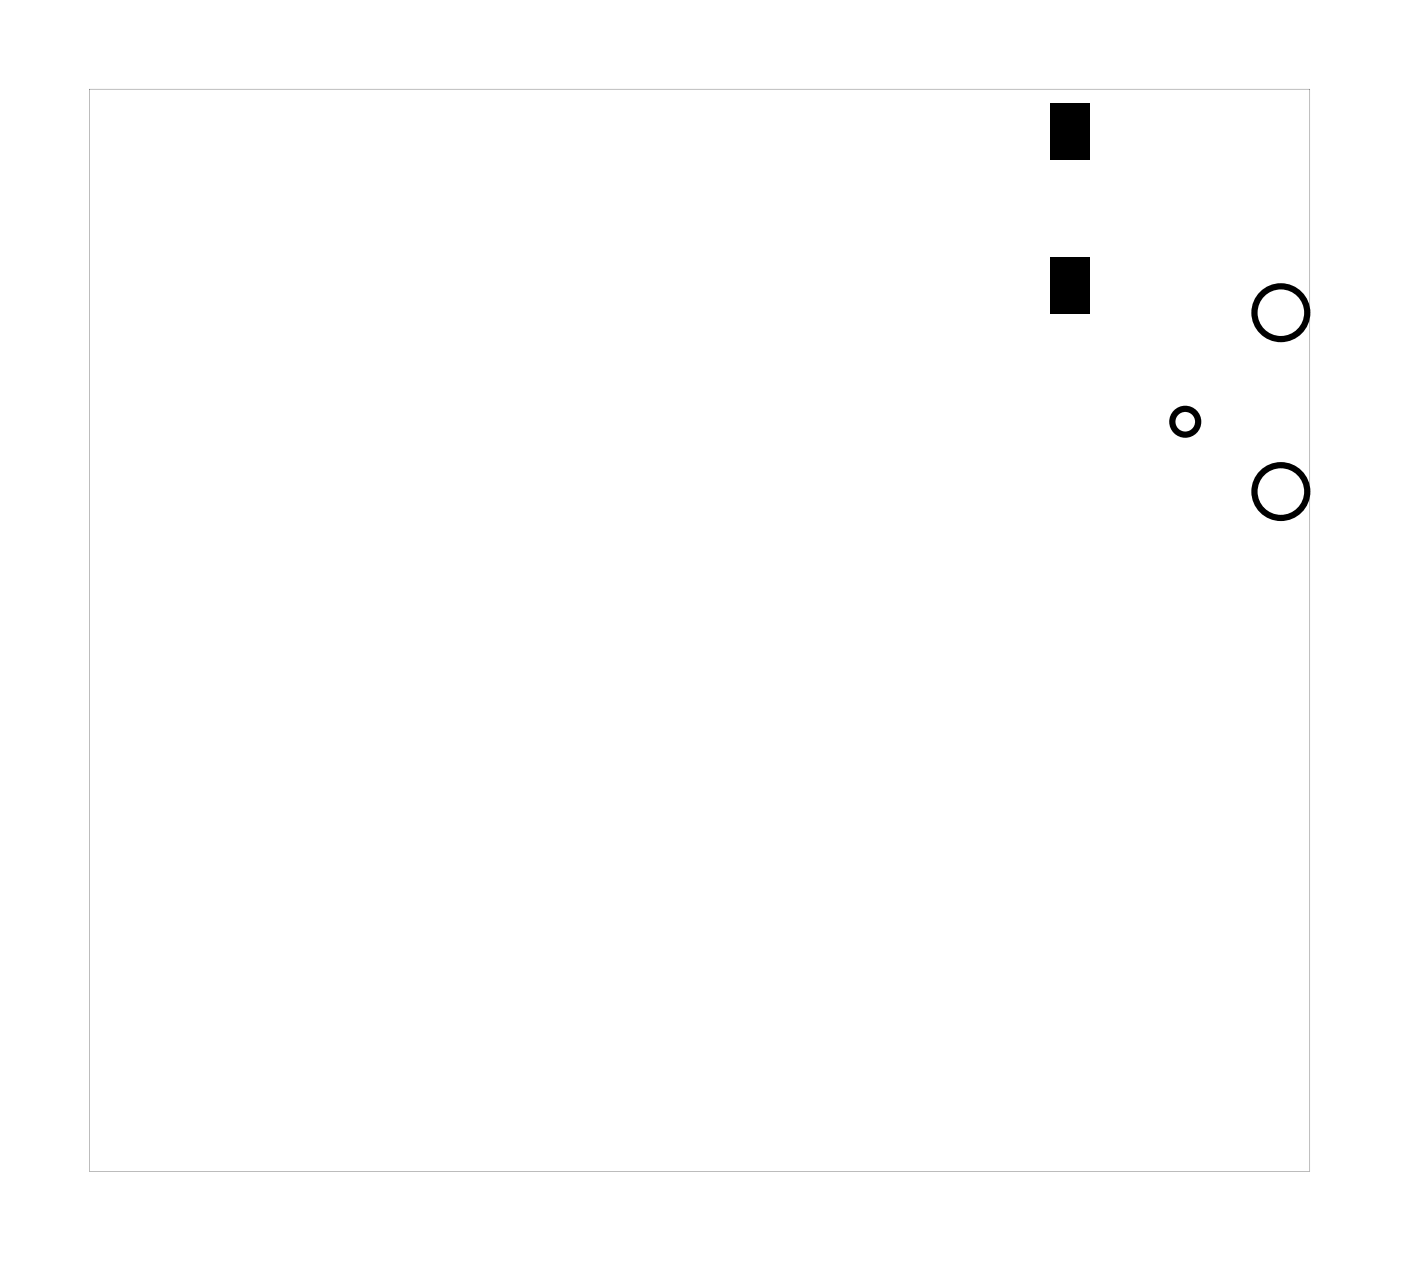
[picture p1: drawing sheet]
<svg xmlns="http://www.w3.org/2000/svg" width="57mm" height="52mm" viewBox="0 0 57 52" stroke-linecap="round" stroke-linejoin="round" font-family="sans-serif">
<g fill="#000">
<path d="M42.9 10.5h1.6v2.3h-1.6zM42.9 4.2h1.6v2.3h-1.6z"/>
<path d="M3.6 3.6v44.2h49.8v-44.2zM3.6 3.6h49.8v44.2h-49.8z"/>
</g>
<g fill="none" stroke="#000" stroke-width=".25">
<circle cx="48.3" cy="17.2" r=".53"/>
<circle cx="52.2" cy="12.8" r="1.08"/>
<circle cx="52.2" cy="20.1" r="1.08"/>
</g>
</svg>
